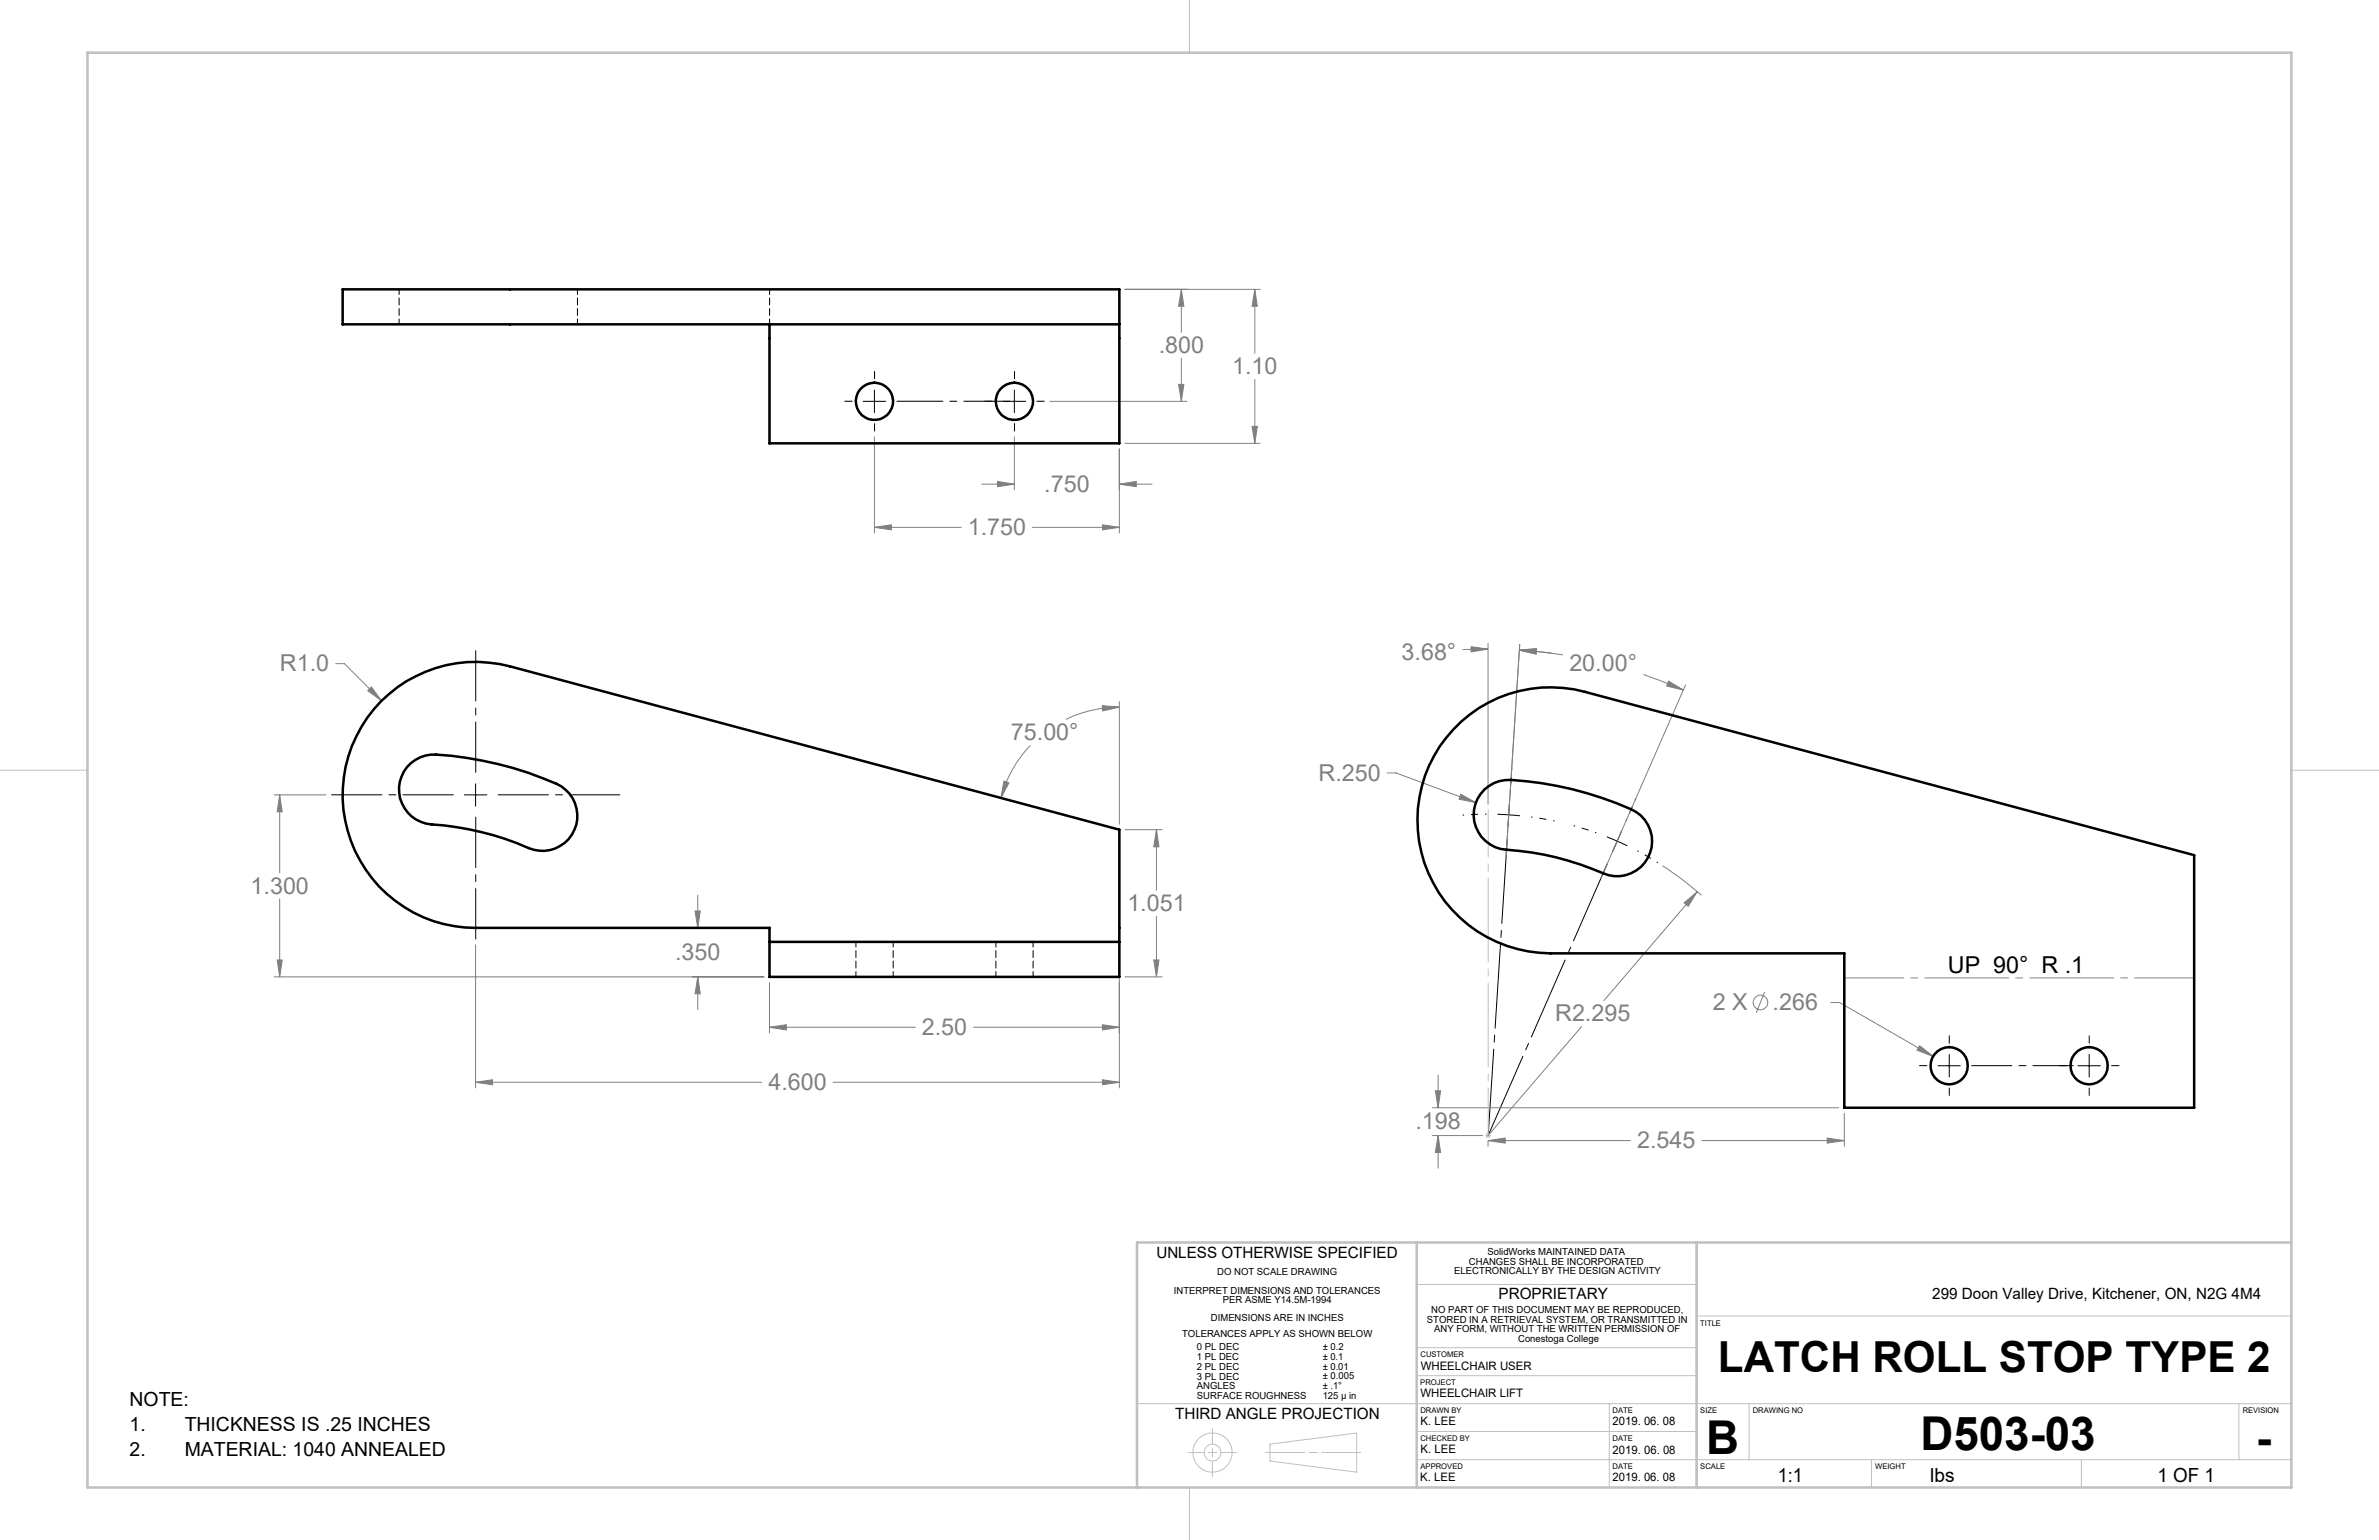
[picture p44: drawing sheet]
<svg xmlns="http://www.w3.org/2000/svg" width="432mm" height="279mm" viewBox="0 0 432 279" stroke-linecap="round" stroke-linejoin="round" font-family="sans-serif">
<defs><g id="words">
<g font-size="8.5">
<text x="309.7" y="263.8">B</text>
<text x="348.6" y="263">D503-03</text>
<text x="409.5" y="263.7">-</text>
</g>
<text font-size="7.8" x="311.8" y="249">LATCH ROLL STOP TYPE 2</text>
<g font-size="4.2" fill="#808080">
<text x="210.3" y="64.1">.800</text>
<text x="223.6" y="67.9">1.10</text>
<text x="189.5" y="89.2">.750</text>
<text x="175.7" y="97.1">1.750</text>
<text x="254.4" y="119.8">3.68°</text>
<text x="50.8" y="121.8">R1.0</text>
<text x="284.8" y="121.7">20.00°</text>
<text x="183.5" y="134.3">75.00°</text>
<text x="239.3" y="141.6">R.250</text>
<text x="45.5" y="162.1">1.300</text>
<text x="204.6" y="165.3">1.051</text>
<text x="122.5" y="174.2">.350</text>
<text x="282.3" y="185.3">R2.295</text>
<text x="310.9" y="183.3">2 X</text>
<text x="321.7" y="183.3">.266</text>
<text x="167.3" y="187.8">2.50</text>
<text x="139.5" y="197.8">4.600</text>
<text x="256.9" y="204.9">.198</text>
<text x="297.1" y="208.3">2.545</text>
</g>
<text font-size="4.2" x="353.5" y="176.5">UP 90° R .1</text>
<g font-size="3.5">
<text x="23.5" y="255.1">NOTE:</text>
<text x="23.5" y="259.6">1.</text>
<text x="33.5" y="259.6">THICKNESS IS .25 INCHES</text>
<text x="23.5" y="264.2">2.</text>
<text x="33.5" y="264.2">MATERIAL: 1040 ANNEALED</text>
<text x="322.7" y="268.9">1:1</text>
<text x="350.4" y="268.9">lbs</text>
<text x="391.6" y="268.9">1 OF 1</text>
</g>
<g font-size="2.8">
<text x="209.9" y="228.2">UNLESS OTHERWISE SPECIFIED</text>
<text x="272" y="235.8">PROPRIETARY</text>
<text x="350.7" y="235.8">299 Doon Valley Drive, Kitchener, ON, N2G 4M4</text>
<text x="213.3" y="257.5">THIRD ANGLE PROJECTION</text>
</g>
<g font-size="2.1">
<text x="257.9" y="248.5">WHEELCHAIR USER</text>
<text x="257.8" y="253.5">WHEELCHAIR LIFT</text>
<text x="257.8" y="263.7">K. LEE</text>
<text x="257.9" y="258.6">K. LEE</text>
<text x="292.7" y="258.6">2019. 06. 08</text>
<text x="292.7" y="263.7">2019. 06. 08</text>
<text x="257.8" y="268.8">K. LEE</text>
<text x="292.7" y="268.7">2019. 06. 08</text>
</g>
<g font-size="1.8">
<text x="270" y="227.7">SolidWorks MAINTAINED DATA</text>
<text x="220.9" y="231.4">DO NOT SCALE DRAWING</text>
<text x="264" y="231.2">ELECTRONICALLY BY THE DESIGN ACTIVITY</text>
<text x="266.6" y="229.4">CHANGES SHALL BE INCORPORATED</text>
<text x="213.1" y="234.7">INTERPRET DIMENSIONS AND TOLERANCES</text>
<text x="219.8" y="239.7">DIMENSIONS ARE IN INCHES</text>
<text x="222" y="236.5">PER ASME Y14.5M-1994</text>
<text x="259" y="240">STORED IN A RETRIEVAL SYSTEM, OR TRANSMITTED IN</text>
<text x="259.8" y="238.2">NO PART OF THIS DOCUMENT MAY BE REPRODUCED,</text>
<text x="214.6" y="242.7">TOLERANCES APPLY AS SHOWN BELOW</text>
<text x="217.3" y="245">0 PL DEC</text>
<text x="240.1" y="245">± 0.2</text>
<text x="260.3" y="241.7">ANY FORM, WITHOUT THE WRITTEN PERMISSION OF</text>
<text x="275.6" y="243.5">Conestoga College</text>
<text x="217.3" y="246.8">1 PL DEC</text>
<text x="217.3" y="248.5">2 PL DEC</text>
<text x="217.3" y="250.3">3 PL DEC</text>
<text x="240.1" y="246.7">± 0.1</text>
<text x="240.1" y="248.5">± 0.01</text>
<text x="240.1" y="250.3">± 0.005</text>
<text x="217.3" y="252">ANGLES</text>
<text x="217.3" y="253.8">SURFACE ROUGHNESS</text>
<text x="240.1" y="252">± .1°</text>
<text x="240.1" y="253.8">125 µ in</text>
</g>
<g font-size="1.4">
<text x="308.6" y="240.5">TITLE</text>
<text x="257.8" y="251.3">PROJECT</text>
<text x="257.8" y="246.2">CUSTOMER</text>
<text x="257.8" y="256.4">DRAWN BY</text>
<text x="292.7" y="256.3">DATE</text>
<text x="308.6" y="256.4">SIZE</text>
<text x="318.1" y="256.4">DRAWING NO</text>
<text x="407.1" y="256.3">REVISION</text>
<text x="257.8" y="261.5">CHECKED BY</text>
<text x="292.7" y="261.5">DATE</text>
<text x="257.8" y="266.5">APPROVED</text>
<text x="292.7" y="266.5">DATE</text>
<text x="308.6" y="266.5">SCALE</text>
<text x="340.4" y="266.5">WEIGHT</text>
</g>
</g></defs>
<g fill="none" stroke="#c0c0c0" stroke-width=".18">
<path d="M215.9 0v9.6M0 139.7h15.9M415.9 139.7h15.9M269.6 206h1M269.7 205.7l.7 .7M270.1 205.5v1M270.4 205.7l-.7 .7M206.4 225.4v44.5M257.1 233h50.8M257.1 225.4v44.5M307.9 238.8h108M307.9 225.4v44.5"/>
<path d="M206.4 254.7h209.5M220.1 259.2v2.8M257.1 249.6h50.8M257.1 244.5h50.8M257.1 259.7h50.8M292.1 254.7v15.2M317.5 254.7v10.1M406.4 254.7v10.1M215.8 263.5h2.7M215.9 269.9v9.5M219.3 263.5h1.5M220.1 262.8v1.5"/>
<path d="M220.1 265.1v2.8M221.6 263.5h2.8M229.7 263.5h7.2M230.5 262l15.7-2v7.1l-15.7-2zM237.6 263.5h1.5M239.9 263.5h7.1M257.1 264.8h158.8M339.7 264.8v5.1M377.8 264.8v5.1"/>
<circle cx="220.1" cy="263.5" r="3.6"/>
<circle cx="220.1" cy="263.6" r="1.53"/>
</g>
<path d="M15.9 9.6h400v260.3h-400zM257.1 225.4v44.5M307.9 225.4v44.5M415.9 225.4h-209.5v44.5" fill="none" stroke="#c0c0c0" stroke-width=".46"/>
<g fill="none" stroke="#808080" stroke-width=".18">
<path d="M204.2 52.5h24.5M214.4 52.5l.5 3.1h-1zM214.4 52.5v7.8M227.8 52.5l.4 3.1h-.9zM227.8 52.5v11.6M158.7 79.2v17.5M184.1 79.2v9.7M190.5 72.8h24.9M213.9 69.7h1l-.5 3.1zM214.4 65v7.8M227.3 77.4h.9l-.4 3zM227.8 68.8v11.6"/>
<path d="M158.7 95.7l3.1-.5v.9zM158.7 95.7h15.8M178.2 87.8h5.9M181 87.3l3.1 .5-3.1 .5zM187.4 95.7h15.8M200.1 95.2l3.1 .5-3.1 .4zM203.2 87.8l3-.5v1zM203.2 81.5v15.2M203.2 87.8h5.9M204.2 80.4h24.5M267 117.3l3.1 .5-3.1 .5zM270.1 116.7v29.2"/>
<path d="M270.1 117.8l-4.6 .1M275.8 117.9l3.1-.2-.1 .9zM275.8 117.9l5.9 .6M275.8 118l3.1-.3-.1 1zM275.8 118l2.9 .2 5 .6M275.8 116.9l-2.4 38.3M60.9 120.4h1.6l6.8 6.7M66.7 125.3l.7-.7 1.9 2.5zM187 135.3a21.8 21.8 0 0 0-5.3 9.5M200.1 128l3.1 .3-3.1 .7zM203.2 128.3a22.4 22.4 0 0 0-9.7 2.2M203.2 127.3v22.2"/>
<path d="M298.3 122.4l7.2 2.8M302.9 123.6l2.6 1.6-3-.7zM305.9 124.3l-15.4 35.1M49.7 144.2h9.5M50.8 144.2l.4 3.1h-.9zM50.8 144.2v14.2M182.2 141.7l.9 .3-1.4 2.8zM204.2 150.5h6.7M209.9 150.5l.5 3.1h-1zM209.9 150.5v11M251.8 140.2h1.6l14.5 5.4M265.1 144.1l2.8 1.5-3.1-.6z"/>
<path d="M301.8 157.1a60.3 60.3 0 0 1 7 5.3M49.7 177.2h88.9M50.3 174.2h.9l-.4 3zM50.8 163.1v14.1M86.3 171.4v26M126.2 165.3h.9l-.5 3zM126.6 177.2l.5 3.1h-.9zM126.6 162.4v5.9M126.6 177.2v6M139.7 178.3v9.1M203.2 171.9v25.5M204.2 177.2h6.7"/>
<path d="M209.4 174.2h1l-.5 3zM209.9 166.3v10.9M305.7 163.8l2.3-2-1.6 2.6zM308 161.8l-16.9 19.7M320.3 180l-1.5 3.8M86.3 196.4l3.1-.5v.9zM86.3 196.4h52M139.7 186.4l3-.5v1zM139.7 186.4h26.4M151.2 196.4h52M176.7 186.4h26.5M200.1 195.9l3.1 .5-3.1 .4z"/>
<path d="M200.1 185.9l3.1 .5-3.1 .5zM260.5 197.9h1l-.5 3.1zM261 195.1v5.9M287.1 186.3l-17 19.7M332.3 181.9h1.6l17 9.8M348.4 189.7l2.5 2-3-1.2zM260 206h9.1M260 201h73.7M261 206v5.9M261 206l.5 3.1h-1zM270.1 207v1M270.1 206.9h25.8"/>
<path d="M270.1 206.9l3.1-.4v.9zM308.9 206.9h25.9M331.6 206.5l3.2 .4-3.2 .5zM334.8 202v6"/>
<circle cx="319.5" cy="181.9" r="1.32"/>
</g>
<path d="M269.8 147.7l-4.3 .2M277.9 148.2l4.3 .8M289.8 151.1l-4.2-1.3M297.2 154.4l3.7 2.1" fill="none" stroke="#000" stroke-width=".18" stroke-dasharray="15.2 1.3 1.3 1.3" stroke-dashoffset="15" stroke-linecap="butt"/>
<path d="M293.5 152.6l-1.8-.8M293.5 152.6l1.9 .9" fill="none" stroke="#000" stroke-width=".18" stroke-dasharray="15.2 1.3 1.3 1.3" stroke-linecap="butt"/>
<g fill="none" stroke="#000" stroke-width=".18">
<path d="M156.7 72.8h4.1M158.7 70.8v4.1M182.1 72.8h4.1M184.1 70.8v4.1M84.3 144.2h4.1M86.3 142.2v4.1M271.8 147.7l2 .1M273.8 147.8l2.1 .2M273.8 147.8l-.1 2.1M274 145.8l-.2 2M351.8 193.4h4M353.8 191.3v4.1"/>
<path d="M377.2 193.4h4M379.2 191.3v4.1"/>
</g>
<path d="M82.3 144.2h-22.1M86.3 140.1v-22.1M86.3 148.3v22.1M90.4 144.2h22.1" fill="none" stroke="#000" stroke-width=".18" stroke-dasharray="15.2 1.3 1.3 1.3" stroke-dashoffset="6.1"/>
<g fill="none" stroke="#000" stroke-width=".18" stroke-dasharray="15.2 1.3 1.3 1.3">
<path d="M154.7 72.8h-1.4M158.7 68.7v-1.3M158.7 76.9v1.3M180.1 72.8h-1.4M184.1 68.7v-1.3M184.1 76.9v1.3M188.2 72.8h1.3M293.5 152.6l.8-1.9M293.5 152.6l-.8 1.9M349.7 193.3h-1.3M353.8 197.4v1.4M353.8 189.3v-1.4"/>
<path d="M375.1 193.3h-1.3M379.2 197.4v1.4M379.2 189.3v-1.4M383.3 193.3h1.3"/>
</g>
<path d="M162.8 72.8h20.5" fill="none" stroke="#000" stroke-width=".18" stroke-dasharray="15.2 1.3 1.3 1.3" stroke-dashoffset="6.9"/>
<path d="M357.9 193.3h18.4" fill="none" stroke="#000" stroke-width=".18" stroke-dasharray="15.2 1.3 1.3 1.3" stroke-dashoffset="7.9"/>
<path d="M274.1 143.8l.3-4.3M295.2 148.9l1.7-4" fill="none" stroke="#000" stroke-width=".18" stroke-dasharray="15.2 1.3 1.3 1.3" stroke-dashoffset="15"/>
<path d="M273.6 151.9l-3.5 54.1M291.9 156.3l-21.8 49.7" fill="none" stroke="#000" stroke-width=".18" stroke-dasharray="15.2 1.3 1.3 1.3" stroke-dashoffset="-.4"/>
<path d="M334.8 177.4h63.5" fill="none" stroke="#808080" stroke-width=".18" stroke-dasharray="15.2 1.3 1.3 1.3" stroke-dashoffset="4.4"/>
<path d="M270.1 206v-59.1" fill="none" stroke="#c0c0c0" stroke-width=".18" stroke-dasharray="15.2 1.3 1.3 1.3" stroke-dashoffset="6.7"/>
<g fill="#808080">
<path d="M261 206l.5 3.1h-1zM260.5 197.9h1l-.5 3.1zM270.1 206.9l3.1-.4v.9zM331.6 206.5l3.2 .4-3.2 .5zM275.8 117.9l3.1-.2-.1 .9zM267 117.3l3.1 .5-3.1 .5z"/>
<path d="M67.4 124.6l-.7 .7 2.6 1.8zM126.2 165.3h.9l-.5 3zM126.6 177.2l.5 3.1h-.9zM209.9 150.5l.5 3.1h-1zM209.4 174.2h1l-.5 3zM50.8 144.2l.4 3.1h-.9zM50.3 174.2h.9l-.4 3zM200.1 195.9l3.1 .5-3.1 .4zM86.3 196.4l3.1-.5v.9zM139.7 186.4l3-.5v1zM200.1 185.9l3.1 .5-3.1 .5zM200.1 128l3.1 .3-3.1 .7zM182.2 141.7l.9 .3-1.4 2.8zM214.4 52.5l.5 3.1h-1zM213.9 69.7h1l-.5 3.1zM227.8 52.5l.4 3.1h-.9zM227.3 77.4h.9l-.4 3zM203.2 87.8l3-.5v1zM181 87.3l3.1 .5-3.1 .5zM158.7 95.7l3.1-.5v.9zM200.1 95.2l3.1 .5-3.1 .4zM348.4 189.7l-.5 .8 3 1.2zM302.9 123.6l2.6 1.6-3-.7zM275.8 118l3.1-.3-.1 1zM305.7 163.8l.7 .6 1.6-2.6zM265.1 144.1l-.3 .9 3.1 .6z"/>
</g>
<g fill="none" stroke="#000" stroke-width=".46">
<path d="M62.2 52.5h141v6.3h-141zM139.7 58.8v21.6h63.5v-21.6M74.6 138.5a6.4 6.4 0 0 1 4.6-1.6 63.2 63.2 0 0 1 22.7 5.8 6.4 6.4 0 0 1 2.1 8.3 6.4 6.4 0 0 1-8.1 2.8 54.9 54.9 0 0 0-18.5-4.4 6.3 6.3 0 0 1-4.8-4.6 6.3 6.3 0 0 1 2-6.3zM263.8 132.3a24 24 0 0 1 23.9-6.8l110.6 29.7v45.8h-63.5v-28h-53.4a24.1 24.1 0 0 1-22.1-14.6 24.1 24.1 0 0 1 4.5-26.1zM269.5 143.2a6.4 6.4 0 0 1 4.7-1.7 61.5 61.5 0 0 1 22.8 5.8 6.3 6.3 0 0 1 2.1 8.3 6.3 6.3 0 0 1-8.1 2.8 54.8 54.8 0 0 0-18.6-4.4 6.4 6.4 0 0 1-2.9-10.8zM139.7 170.9v-2.6h-53.4a24.1 24.1 0 0 1-23.9-27.2 24.1 24.1 0 0 1 30.2-20.2l110.6 29.6v20.4M139.7 170.9v6.3h63.5v-6.3M139.7 170.9h63.5"/>
<circle cx="158.7" cy="72.8" r="3.4"/>
<circle cx="184.1" cy="72.8" r="3.4"/>
<circle cx="353.8" cy="193.4" r="3.4"/>
<circle cx="379.2" cy="193.4" r="3.4"/>
</g>
<path d="M72.4 52.5v6.3M104.8 58.8v-6.3M139.7 58.8v-6.3M155.4 170.9v6.3M162.1 177.2v-6.3M180.8 170.9v6.3M187.5 177.2v-6.3" fill="none" stroke="#000" stroke-width=".18" stroke-dasharray="1.3 .6" stroke-dashoffset=".3"/>
<use href="#words"/>
</svg>
